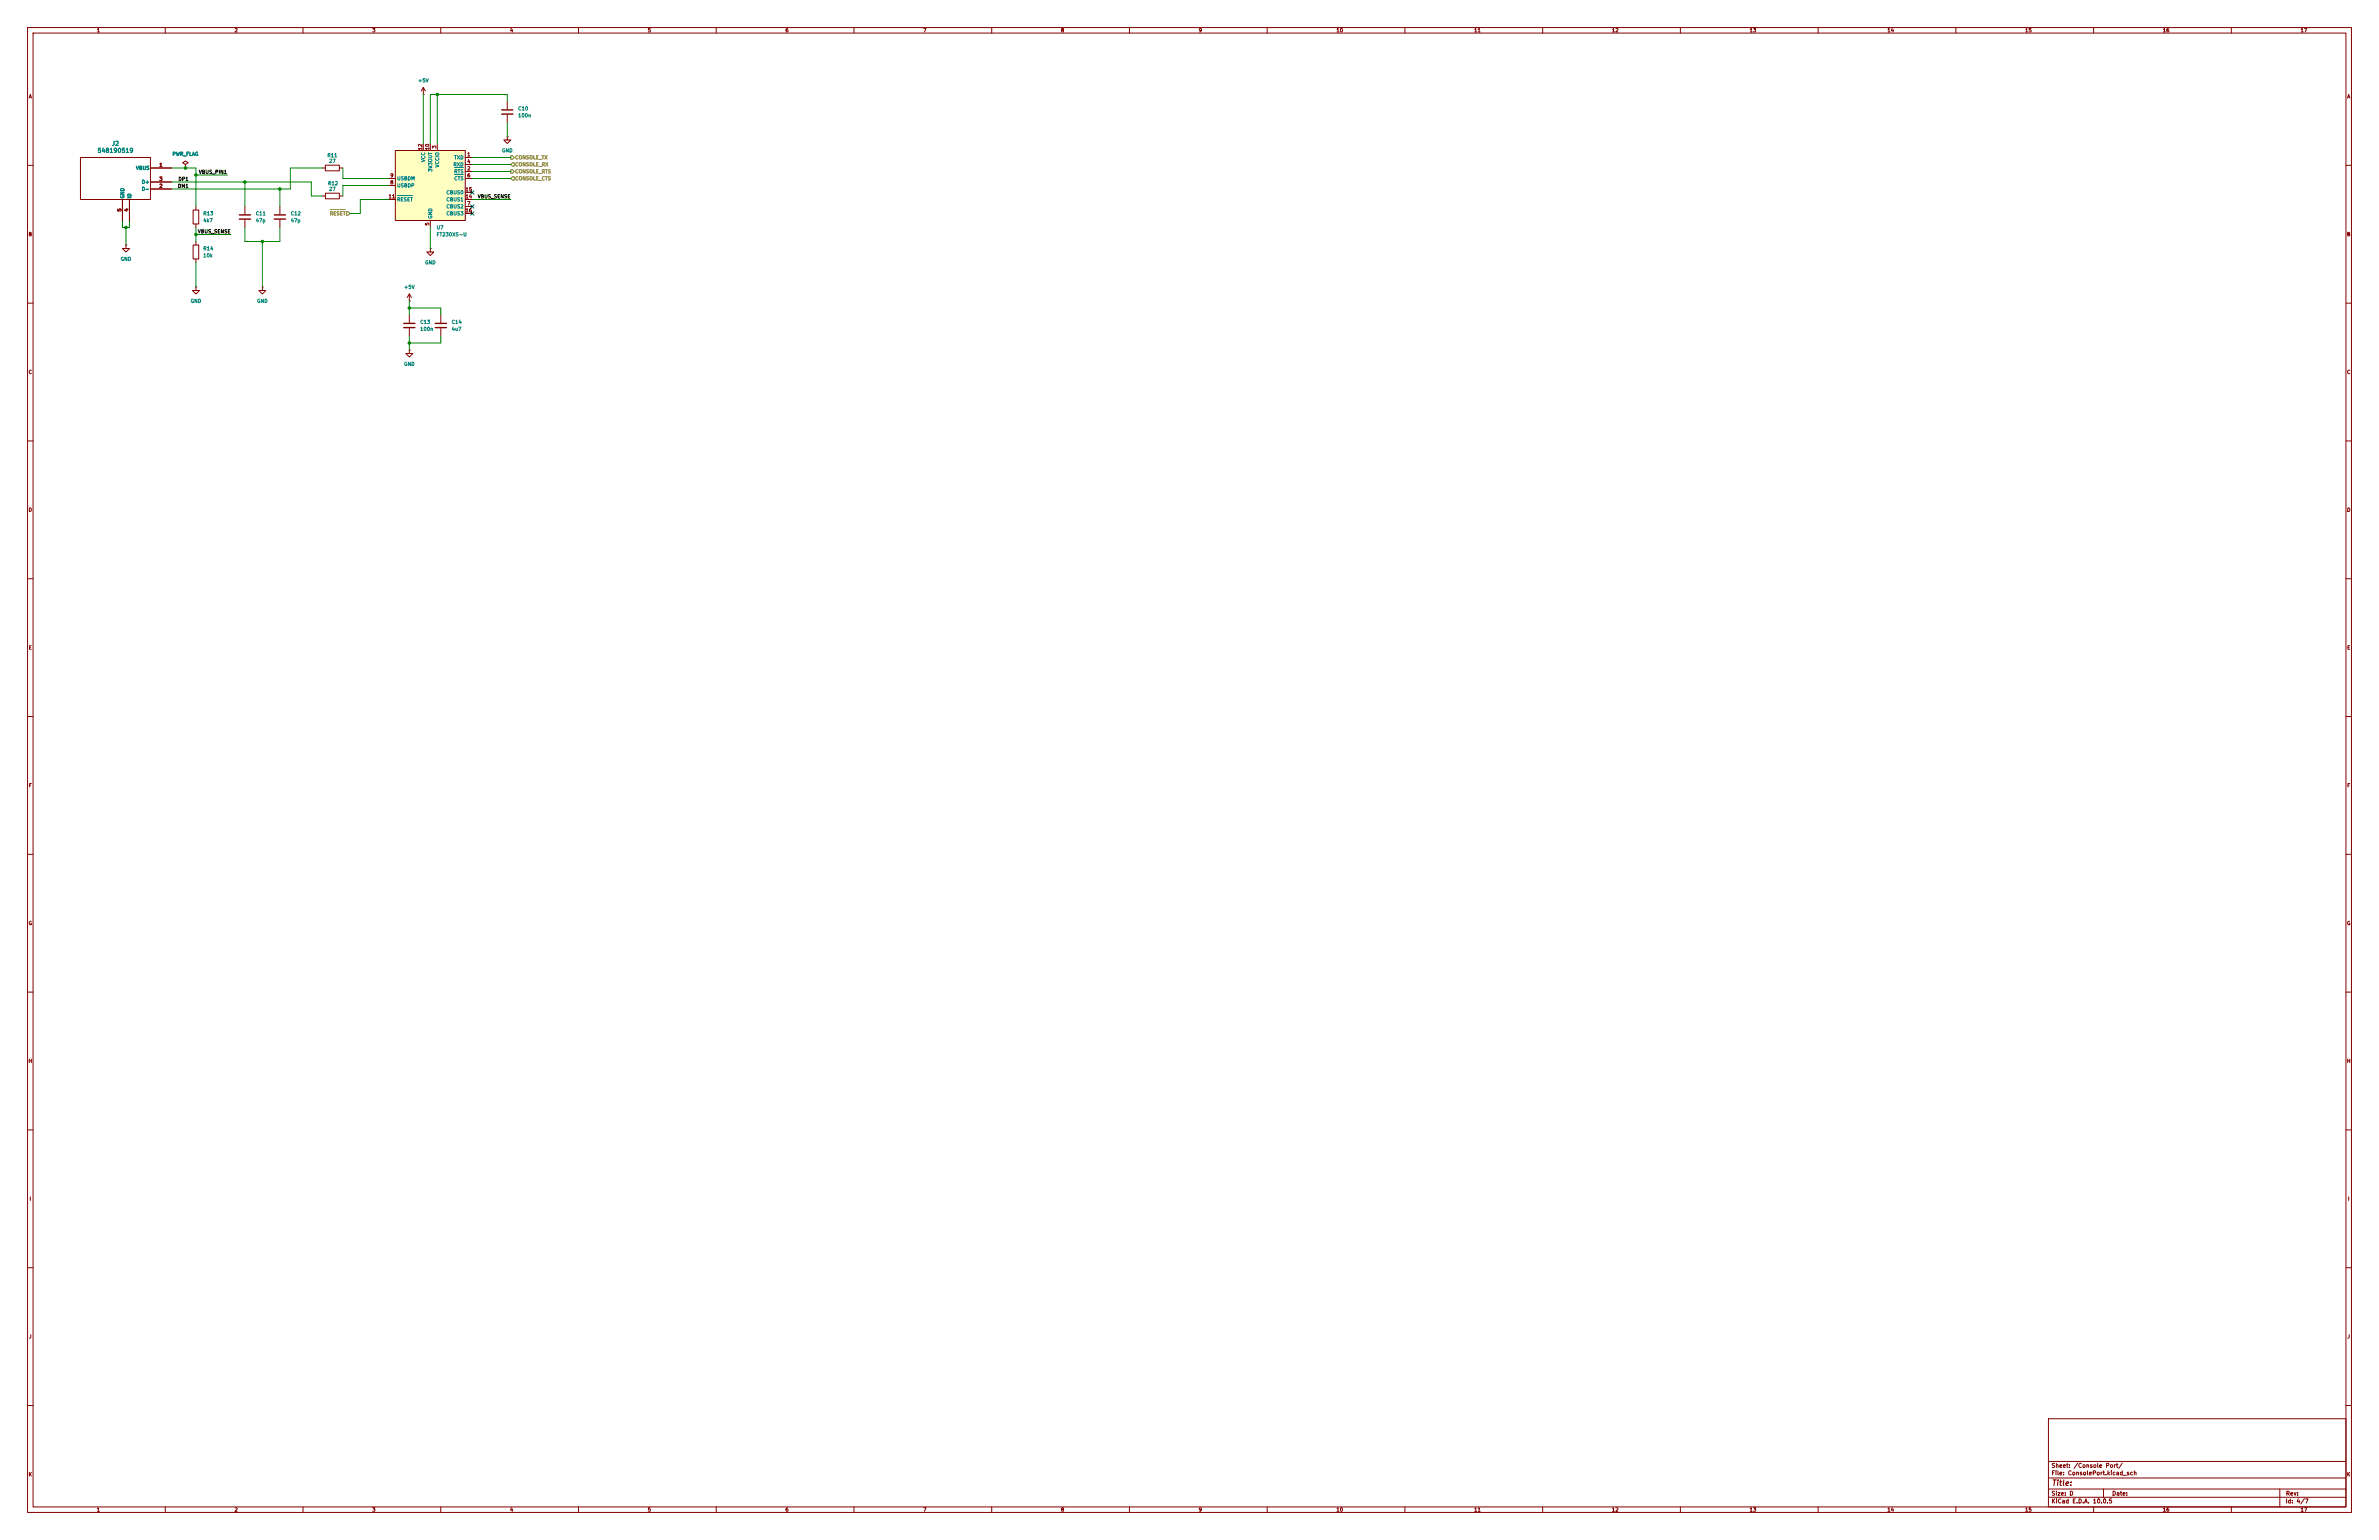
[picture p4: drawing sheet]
<svg xmlns="http://www.w3.org/2000/svg" width="864mm" height="559mm" viewBox="0 0 864 559" stroke-linecap="round" stroke-linejoin="round" font-family="sans-serif">
<defs><g id="words">
<text font-size="2" fill="#840000" x="744.6" y="539.6">Title:</text>
<g font-size="1.5" fill="#008484">
<text x="40.5" y="53.2">J2</text>
<text x="35.2" y="55.8">548190519</text>
</g>
<g font-size="1.5" fill="#840000">
<text x="744.6" y="532.9">Sheet: /Console Port/</text>
<text x="744.6" y="535.6">File: ConsolePort.kicad_sch</text>
<text x="744.6" y="545.8">KiCad E.D.A. 10.0.5</text>
<text x="744.6" y="543">Size: D</text>
<text x="766.6" y="543">Date:</text>
<text x="829.6" y="545.8">Id: 4/7</text>
<text x="829.6" y="543">Rev:</text>
</g>
<g font-size="1.3" fill="#840000">
<text x="35" y="12">1</text>
<text x="85" y="12">2</text>
<text x="135" y="12">3</text>
<text x="185" y="12">4</text>
<text x="235" y="12">5</text>
<text x="285" y="12">6</text>
<text x="335" y="12">7</text>
<text x="385" y="12">8</text>
<text x="435" y="12">9</text>
<text x="485" y="12">10</text>
<text x="535" y="12">11</text>
<text x="585" y="12">12</text>
<text x="635" y="12">13</text>
<text x="685" y="12">14</text>
<text x="735" y="12">15</text>
<text x="785" y="12">16</text>
<text x="835" y="12">17</text>
<text x="10.3" y="36">A</text>
<text x="851.9" y="36">A</text>
<text x="153.5" y="54.7" transform="rotate(-90 153.5 54.7)">12</text>
<text x="156.1" y="54.7" transform="rotate(-90 156.1 54.7)">10</text>
<text x="158.6" y="54.1" transform="rotate(-90 158.6 54.1)">3</text>
<text x="169.4" y="57">1</text>
<text x="169.4" y="59.6">4</text>
<text x="57.7" y="60.8">1</text>
<text x="57.7" y="65.9">3</text>
<text x="141.5" y="64.6">9</text>
<text x="169.4" y="62.1">2</text>
<text x="169.4" y="64.6">6</text>
<text x="57.7" y="68.4">2</text>
<text x="141.5" y="67.2">8</text>
<text x="168.8" y="69.7">15</text>
<text x="44.3" y="76.9" transform="rotate(-90 44.3 76.9)">5</text>
<text x="46.9" y="76.9" transform="rotate(-90 46.9 76.9)">4</text>
<text x="140.9" y="72.3">11</text>
<text x="168.8" y="72.3">14</text>
<text x="168.8" y="77.3">16</text>
<text x="169.4" y="74.8">7</text>
<text x="156.1" y="82" transform="rotate(-90 156.1 82)">5</text>
<text x="10.2" y="86">B</text>
<text x="851.8" y="86">B</text>
<text x="10.2" y="136">C</text>
<text x="851.8" y="136">C</text>
<text x="10.2" y="186">D</text>
<text x="851.8" y="186">D</text>
<text x="10.3" y="236">E</text>
<text x="851.9" y="236">E</text>
<text x="10.3" y="286">F</text>
<text x="851.9" y="286">F</text>
<text x="10.2" y="336">G</text>
<text x="851.8" y="336">G</text>
<text x="10.2" y="386">H</text>
<text x="851.8" y="386">H</text>
<text x="10.6" y="436">I</text>
<text x="852.2" y="436">I</text>
<text x="10.4" y="486">J</text>
<text x="852" y="486">J</text>
<text x="10.2" y="536">K</text>
<text x="851.8" y="536">K</text>
<text x="35" y="548.8">1</text>
<text x="85" y="548.8">2</text>
<text x="135" y="548.8">3</text>
<text x="185" y="548.8">4</text>
<text x="235" y="548.8">5</text>
<text x="285" y="548.8">6</text>
<text x="335" y="548.8">7</text>
<text x="385" y="548.8">8</text>
<text x="435" y="548.8">9</text>
<text x="485" y="548.8">10</text>
<text x="535" y="548.8">11</text>
<text x="585" y="548.8">12</text>
<text x="635" y="548.8">13</text>
<text x="685" y="548.8">14</text>
<text x="735" y="548.8">15</text>
<text x="785" y="548.8">16</text>
<text x="835" y="548.8">17</text>
</g>
<g font-size="1.3" fill="#008484">
<text x="151.6" y="30.2">+5V</text>
<text x="187.9" y="40.3">C10</text>
<text x="187.9" y="42.9">100n</text>
<text x="62.5" y="56.8">PWR_FLAG</text>
<text x="118.7" y="57.4">R11</text>
<text x="119.3" y="59.4">27</text>
<text x="154.6" y="59" transform="rotate(-90 154.6 59)">VCC</text>
<text x="164.7" y="58.1">TXD</text>
<text x="182.1" y="55.6">GND</text>
<text x="49.2" y="61.9">VBUS</text>
<text x="144" y="65.7">USBDM</text>
<text x="157.2" y="62.5" transform="rotate(-90 157.2 62.5)">3V3OUT</text>
<text x="159.7" y="60.9" transform="rotate(-90 159.7 60.9)">VCCIO</text>
<text x="164.4" y="60.7">RXD</text>
<text x="164.7" y="63.2">RTS</text>
<text x="164.7" y="65.7">CTS</text>
<text x="51.3" y="69.5">D-</text>
<text x="51.3" y="67">D+</text>
<text x="118.9" y="67.5">R12</text>
<text x="119.3" y="69.5">27</text>
<text x="144" y="68.3">USBDP</text>
<text x="161.9" y="70.8">CBUS0</text>
<text x="45.4" y="72.2" transform="rotate(-90 45.4 72.2)">GND</text>
<text x="48" y="72.2" transform="rotate(-90 48 72.2)">ID</text>
<text x="144" y="73.4">RESET</text>
<text x="161.9" y="75.9">CBUS2</text>
<text x="161.9" y="73.4">CBUS1</text>
<text x="73.6" y="78.4">R13</text>
<text x="73.6" y="81">4k7</text>
<text x="92.7" y="78.4">C11</text>
<text x="92.7" y="81">47p</text>
<text x="105.4" y="78.4">C12</text>
<text x="105.4" y="81">47p</text>
<text x="157.2" y="79.5" transform="rotate(-90 157.2 79.5)">GND</text>
<text x="158.3" y="83.5">U7</text>
<text x="161.9" y="78.4">CBUS3</text>
<text x="158.3" y="86.1">FT230XS-U</text>
<text x="43.7" y="94.9">GND</text>
<text x="73.6" y="91.1">R14</text>
<text x="73.6" y="93.7">10k</text>
<text x="154.1" y="96.2">GND</text>
<text x="146.5" y="105.1">+5V</text>
<text x="69.1" y="110.2">GND</text>
<text x="93.2" y="110.2">GND</text>
<text x="152.4" y="117.8">C13</text>
<text x="163.8" y="117.8">C14</text>
<text x="152.4" y="120.3">100n</text>
<text x="163.8" y="120.3">4u7</text>
<text x="146.5" y="133">GND</text>
</g>
<g font-size="1.3" fill="#848400">
<text x="186.9" y="58.1">CONSOLE_TX</text>
<text x="186.9" y="65.7">CONSOLE_CTS</text>
<text x="186.9" y="63.2">CONSOLE_RTS</text>
<text x="186.9" y="60.7">CONSOLE_RX</text>
<text x="119.6" y="78.4">RESET</text>
</g>
<g font-size="1.3">
<text x="64.6" y="65.9">DP1</text>
<text x="72" y="63.4">VBUS_PIN1</text>
<text x="64.4" y="68.5">DM1</text>
<text x="173.3" y="72.3">VBUS_SENSE</text>
<text x="71.7" y="85">VBUS_SENSE</text>
</g>
</g></defs>
<g fill="none" stroke="#840000" stroke-width=".36">
<path d="M10 10h843.6v538.8h-843.6zM12 12h839.6v534.8h-839.6zM60 10v2M110 10v2M160 10v2M210 10v2M260 10v2M310 10v2M360 10v2M410 10v2M460 10v2M510 10v2"/>
<path d="M560 10v2M610 10v2M660 10v2M710 10v2M760 10v2M810 10v2M153.7 34.3h.1M153.7 31.8l-.8 1.2M153.7 31.8l.7 1.2M153.7 31.8v2.5M29.2 57.2h25.4v15.2h-25.4zM67.3 59.7l1-.6-1-.7-1 .7 1 .6v1.3"/>
<path d="M118.1 59.9h5.1v2.1h-5.1zM10 60h2M44.4 72.4v7.6M47 72.4v7.6M54.6 61h7.6M54.6 68.6h7.6M54.6 66h7.6M67.3 61h.1M70.1 76.2h2v5.1h-2zM71.1 74.9v1.3M88.9 74.9v2.8M88.9 79.8v2.8"/>
<path d="M101.6 74.9v2.8M101.6 79.8v2.8M116.8 61h1.3M116.8 71.1h1.3M118.1 70.1h5.1v2h-5.1zM123.2 61h1.3M123.2 71.1h1.3M851.6 60h2M45.7 88.9v1.3h1.3l-1.3 1.2-1.3-1.2h1.3M45.7 88.9h.1M70.1 88.9h2v5.1h-2zM71.1 81.3v1.3"/>
<path d="M71.1 87.6v1.3M71.1 94v1.3M10 110h2M71.1 104.1v1.3h1.3l-1.3 1.3-1.3-1.3h1.3M71.1 104.1h.1M95.2 104.1v1.3h1.3l-1.3 1.3-1.2-1.3h1.2M95.2 104.1h.1M851.6 110h2M148.6 127v1.3h1.3l-1.3 1.2-1.3-1.2h1.3M148.6 127h.1M10 160h2M851.6 160h2"/>
<path d="M10 210h2M851.6 210h2M10 260h2M851.6 260h2M10 310h2M851.6 310h2M10 360h2M851.6 360h2M10 410h2M851.6 410h2M10 460h2M851.6 460h2"/>
<path d="M10 510h2M743.6 514.8h108v32h-108zM851.6 510h2M743.6 536.3h108M743.6 530.3h108M60 546.8v2M110 546.8v2M160 546.8v2M210 546.8v2M260 546.8v2M310 546.8v2M360 546.8v2"/>
<path d="M410 546.8v2M460 546.8v2M510 546.8v2M560 546.8v2M610 546.8v2M660 546.8v2M710 546.8v2M743.6 543.3h108M743.6 540.3h108M760 546.8v2M763.6 540.3v3M810 546.8v2"/>
<path d="M827.6 540.3v6.5"/>
</g>
<path d="M86.9 78h4M86.9 79.5h4M99.6 78h4M99.6 79.5h4" fill="none" stroke="#840000" stroke-width=".51"/>
<path d="M143.5 54.6h25.4v25.4h-25.4z" fill="#ffffc2"/>
<g fill="none" stroke="#840000" stroke-width=".36">
<path d="M184.1 36.8v2.8M143.5 54.6h25.4v25.4h-25.4zM153.7 52.1v2.5M156.2 52.1v2.5M158.7 52.1v2.5M168.9 57.2h2.5M168.9 59.7h2.5M184.1 49.5v1.3h1.3l-1.3 1.3-1.2-1.3h1.2M184.1 49.5h.1M184.1 41.7v2.8M44.4 72.4v7.6M47 72.4v7.6"/>
<path d="M54.6 61h7.6M54.6 68.6h7.6M54.6 66h7.6M67.3 61h.1M141 64.8h2.5M141 67.3h2.5M141 72.4h2.5M168.9 62.2h2.5M168.9 64.8h2.5M168.9 74.9h2.5M168.9 72.4h2.5M168.9 69.9h2.5"/>
<path d="M168.9 77.5h2.5M156.2 90.2v1.2h1.3l-1.3 1.3-1.3-1.3h1.3M156.2 90.2h.1M156.2 80v2.6M148.6 109.2h.1M148.6 106.7v2.5M148.6 114.3v2.8M148.6 119.1v2.8M148.6 106.7l-.8 1.3M148.6 106.7l.8 1.3M160 114.3v2.8M160 119.1v2.8"/>
</g>
<path d="M144.2 70.9h5.5M165 60.8h3.2M165 63.3h3.2" fill="none" stroke="#008484" stroke-width=".36"/>
<path d="M182.1 39.9h4.1M182.1 41.4h4.1M146.6 117.3h4M146.6 118.9h4M158 117.3h4.1M158 118.9h4.1" fill="none" stroke="#840000" stroke-width=".51"/>
<path d="M185.4 56.5h.7l.6 .7-.6 .6h-.7zM186.1 59.1h.6v1.2h-.6l-.7-.6zM119.8 76h5.5M125.7 76.8h.7l.6 .7-.6 .6h-.7zM185.4 61.6h.7l.6 .6-.6 .7h-.7zM186.1 64.1h.6v1.3h-.6l-.7-.6z" fill="none" stroke="#848400" stroke-width=".36"/>
<g fill="none" stroke="#008400" stroke-width=".36">
<path d="M153.7 34.3v17.8M158.7 34.3v17.8M184.1 36.8v-2.5h-27.9v17.8M171.4 57.2h14M171.4 59.7h14M184.1 44.5v5M62.2 66h50.8v5.1h3.8M62.2 61h8.9v13.9M71.1 63.5h11.4M88.9 66v8.9M101.6 68.6v6.3M116.8 61h-11.4v7.6h-43.2"/>
<path d="M124.5 61v3.8h16.5M141 67.3h-16.5v3.8M141 72.4h-10.2v5.1h-3.8M171.4 72.4h14M171.4 64.8h14M171.4 62.2h14M44.4 80v2.6h2.6v-2.6M45.7 82.6v6.3M71.1 82.6v5M71.1 95.3v8.8M71.1 85.1h12.7M88.9 82.6v5h12.7v-5"/>
<path d="M95.2 87.6v16.5M156.2 82.6v7.6M148.6 109.2v5.1M148.6 111.8h11.4v2.5M148.6 121.9v5.1M160 121.9v2.6h-11.4"/>
</g>
<path d="M170.8 76.9l1.3 1.2M170.8 74.3l1.3 1.2M170.8 69.2l1.3 1.3M172.1 76.9l-1.3 1.2M172.1 74.3l-1.3 1.2M172.1 69.2l-1.3 1.3" fill="none" stroke="#000084" stroke-width=".36"/>
<g fill="#008400" stroke="#008400" stroke-width=".36">
<circle cx="158.7" cy="34.3" r=".46"/>
<circle cx="71.1" cy="63.5" r=".46"/>
<circle cx="71.1" cy="85.1" r=".46"/>
<circle cx="45.7" cy="82.6" r=".46"/>
<circle cx="67.3" cy="61" r=".46"/>
<circle cx="101.6" cy="68.6" r=".46"/>
<circle cx="95.2" cy="87.6" r=".46"/>
<circle cx="88.9" cy="66" r=".46"/>
<circle cx="148.6" cy="124.5" r=".46"/>
<circle cx="148.6" cy="111.8" r=".46"/>
</g>
<use href="#words"/>
</svg>
